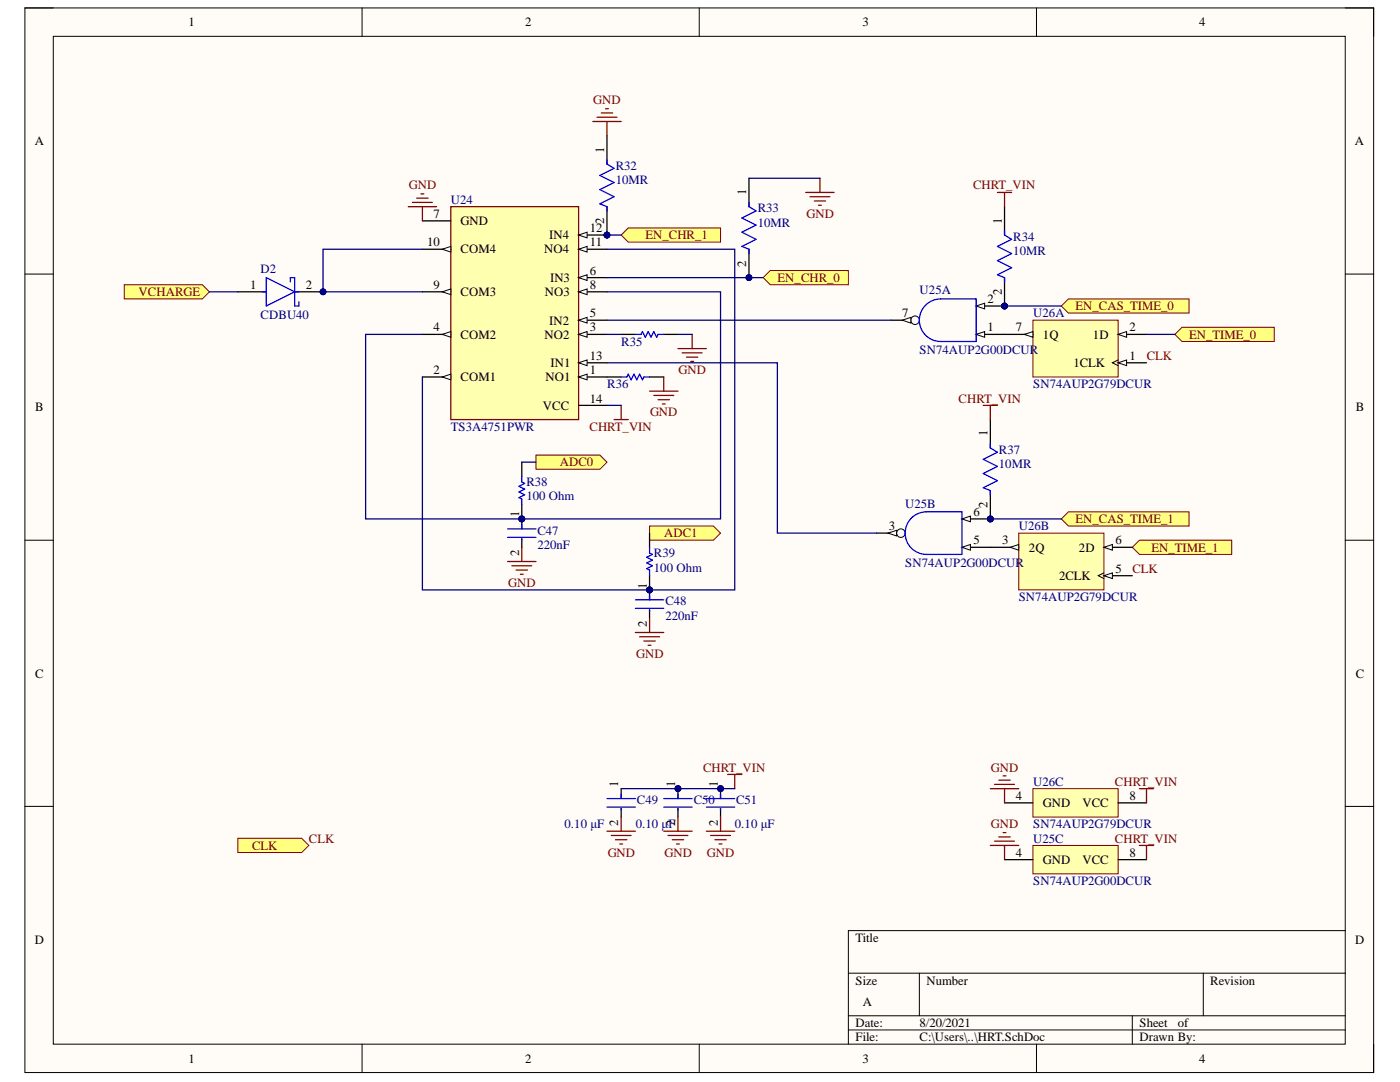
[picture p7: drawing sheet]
<svg xmlns="http://www.w3.org/2000/svg" width="279mm" height="216mm" viewBox="0 0 279 216" stroke-linecap="round" stroke-linejoin="round" font-family="sans-serif">
<defs><g id="words">
<g font-size="2.5">
<text x="37.6" y="5.2">1</text>
<text x="104.8" y="5.2">2</text>
<text x="172.1" y="5.2">3</text>
<text x="239.3" y="5.2">4</text>
<text x="6.9" y="29">A</text>
<text x="270.4" y="29">A</text>
<text x="120.6" y="30.4" transform="rotate(-90 120.6 30.4)">1</text>
<text x="148.9" y="39" transform="rotate(-90 148.9 39)">1</text>
<text x="86.5" y="43.5">7</text>
<text x="91.9" y="44.9">GND</text>
<text x="109.6" y="47.8">IN4</text>
<text x="117.7" y="46.3">12</text>
<text x="120.6" y="44.6" transform="rotate(-90 120.6 44.6)">2</text>
<text x="199.9" y="44.6" transform="rotate(-90 199.9 44.6)">1</text>
<text x="85.3" y="49.1">10</text>
<text x="91.9" y="50.6">COM4</text>
<text x="108.6" y="50.6">NO4</text>
<text x="117.7" y="49.1">11</text>
<text x="148.9" y="53.2" transform="rotate(-90 148.9 53.2)">2</text>
<text x="49.9" y="57.7">1</text>
<text x="61.1" y="57.7">2</text>
<text x="86.5" y="57.7">9</text>
<text x="91.9" y="59.1">COM3</text>
<text x="108.8" y="59.1">NO3</text>
<text x="109.8" y="56.2">IN3</text>
<text x="117.7" y="57.7">8</text>
<text x="117.7" y="54.8">6</text>
<text x="199.9" y="58.8" transform="rotate(-90 199.9 58.8)">2</text>
<text x="109.6" y="64.8">IN2</text>
<text x="117.7" y="63.3">5</text>
<text x="180.1" y="63.3">7</text>
<text x="197.1" y="60.4">2</text>
<text x="86.5" y="66.1">4</text>
<text x="91.9" y="67.6">COM2</text>
<text x="108.7" y="67.6">NO2</text>
<text x="117.7" y="66.1">3</text>
<text x="117.7" y="71.8">13</text>
<text x="197.1" y="66.1">1</text>
<text x="202.7" y="66.1">7</text>
<text x="208.1" y="67.6">1Q</text>
<text x="218.1" y="67.6">1D</text>
<text x="225.4" y="71.8">1</text>
<text x="225.4" y="66.1">2</text>
<text x="86.5" y="74.7">2</text>
<text x="91.9" y="76.1">COM1</text>
<text x="108.8" y="76.1">NO1</text>
<text x="109.9" y="73.2">IN1</text>
<text x="117.7" y="74.7">1</text>
<text x="214.2" y="73.2">1CLK</text>
<text x="7" y="82.1">B</text>
<text x="108.3" y="81.8">VCC</text>
<text x="117.7" y="80.3">14</text>
<text x="270.6" y="82.1">B</text>
<text x="197.1" y="87.1" transform="rotate(-90 197.1 87.1)">1</text>
<text x="197.1" y="101.3" transform="rotate(-90 197.1 101.3)">2</text>
<text x="103.6" y="103.2" transform="rotate(-90 103.6 103.2)">1</text>
<text x="177.4" y="105.8">3</text>
<text x="194.3" y="103">6</text>
<text x="103.6" y="110.9" transform="rotate(-90 103.6 110.9)">2</text>
<text x="194.3" y="108.6">5</text>
<text x="200" y="108.6">3</text>
<text x="205.3" y="110.1">2Q</text>
<text x="215.3" y="110.1">2D</text>
<text x="222.6" y="108.6">6</text>
<text x="129.1" y="117.4" transform="rotate(-90 129.1 117.4)">1</text>
<text x="211.4" y="115.7">2CLK</text>
<text x="222.6" y="114.3">5</text>
<text x="129.1" y="125.1" transform="rotate(-90 129.1 125.1)">2</text>
<text x="7" y="135.2">C</text>
<text x="270.6" y="135.2">C</text>
<text x="123.4" y="157.1" transform="rotate(-90 123.4 157.1)">1</text>
<text x="134.7" y="157.1" transform="rotate(-90 134.7 157.1)">1</text>
<text x="143.3" y="157.1" transform="rotate(-90 143.3 157.1)">1</text>
<text x="202.7" y="159.6">4</text>
<text x="208.1" y="161.1">GND</text>
<text x="216" y="161.1">VCC</text>
<text x="225.4" y="159.6">8</text>
<text x="123.4" y="164.8" transform="rotate(-90 123.4 164.8)">2</text>
<text x="134.7" y="164.8" transform="rotate(-90 134.7 164.8)">2</text>
<text x="143.3" y="164.8" transform="rotate(-90 143.3 164.8)">2</text>
<text x="202.7" y="170.9">4</text>
<text x="208.1" y="172.4">GND</text>
<text x="216" y="172.4">VCC</text>
<text x="225.4" y="170.9">8</text>
<text x="6.9" y="188.3">D</text>
<text x="170.8" y="187.9">Title</text>
<text x="270.5" y="188.3">D</text>
<text x="170.8" y="196.5">Size</text>
<text x="184.9" y="196.5">Number</text>
<text x="241.5" y="196.5">Revision</text>
<text x="172.2" y="200.7">A</text>
<text x="170.8" y="204.9">Date:</text>
<text x="170.8" y="207.8">File:</text>
<text x="183.5" y="204.9">8/20/2021</text>
<text x="183.5" y="207.8">C:\Users\..\HRT.SchDoc</text>
<text x="227.4" y="204.9">Sheet</text>
<text x="227.4" y="207.8">Drawn By:</text>
<text x="235" y="204.9">of</text>
<text x="37.6" y="212">1</text>
<text x="104.8" y="212">2</text>
<text x="172.1" y="212">3</text>
<text x="239.3" y="212">4</text>
</g>
<g font-size="2.5" fill="#800000">
<text x="118.4" y="20.8">GND</text>
<text x="81.6" y="37.8">GND</text>
<text x="194.2" y="37.8">CHRT_VIN</text>
<text x="128.8" y="47.8">EN_CHR_1</text>
<text x="160.9" y="43.5">GND</text>
<text x="27.7" y="59.1">VCHARGE</text>
<text x="155.2" y="56.2">EN_CHR_0</text>
<text x="214.7" y="61.9">EN_CAS_TIME_0</text>
<text x="228.9" y="71.8">CLK</text>
<text x="237.3" y="67.6">EN_TIME_0</text>
<text x="135.4" y="74.7">GND</text>
<text x="129.7" y="83.1">GND</text>
<text x="191.3" y="80.3">CHRT_VIN</text>
<text x="117.6" y="86">CHRT_VIN</text>
<text x="111.7" y="93.1">ADC0</text>
<text x="132.5" y="107.2">ADC1</text>
<text x="214.7" y="104.4">EN_CAS_TIME_1</text>
<text x="229.8" y="110.1">EN_TIME_1</text>
<text x="101.4" y="117.2">GND</text>
<text x="226" y="114.3">CLK</text>
<text x="126.9" y="131.3">GND</text>
<text x="140.3" y="154">CHRT_VIN</text>
<text x="197.7" y="154">GND</text>
<text x="222.5" y="156.8">CHRT_VIN</text>
<text x="197.7" y="165.3">GND</text>
<text x="50.3" y="169.5">CLK</text>
<text x="61.7" y="168.2">CLK</text>
<text x="121.3" y="170.9">GND</text>
<text x="132.6" y="170.9">GND</text>
<text x="141.1" y="170.9">GND</text>
<text x="222.5" y="168.2">CHRT_VIN</text>
</g>
<g font-size="2.5" fill="#000080">
<text x="122.9" y="33.9">R32</text>
<text x="90" y="40.7">U24</text>
<text x="122.9" y="36.7">10MR</text>
<text x="151.2" y="45.2">10MR</text>
<text x="151.2" y="42.4">R33</text>
<text x="202.2" y="50.9">10MR</text>
<text x="202.2" y="48">R34</text>
<text x="52" y="54.5">D2</text>
<text x="183.5" y="58.8">U25A</text>
<text x="52" y="63.6">CDBU40</text>
<text x="206.2" y="63.3">U26A</text>
<text x="124" y="69">R35</text>
<text x="183.5" y="70.7">SN74AUP2G00DCUR</text>
<text x="121.2" y="77.4">R36</text>
<text x="206.2" y="77.4">SN74AUP2G79DCUR</text>
<text x="90" y="86">TS3A4751PWR</text>
<text x="199.3" y="93.3">10MR</text>
<text x="199.3" y="90.5">R37</text>
<text x="105" y="99.8">100 Ohm</text>
<text x="105" y="97.1">R38</text>
<text x="180.7" y="101.3">U25B</text>
<text x="107.2" y="106.7">C47</text>
<text x="203.3" y="105.8">U26B</text>
<text x="107.2" y="109.5">220nF</text>
<text x="130.5" y="111.2">R39</text>
<text x="180.7" y="113.2">SN74AUP2G00DCUR</text>
<text x="130.5" y="114.1">100 Ohm</text>
<text x="203.3" y="120">SN74AUP2G79DCUR</text>
<text x="132.8" y="123.7">220nF</text>
<text x="132.8" y="120.8">C48</text>
<text x="127.1" y="160.5">C49</text>
<text x="138.5" y="160.5">C50</text>
<text x="146.9" y="160.5">C51</text>
<text x="206.2" y="156.8">U26C</text>
<text x="112.7" y="165.3">0.10 μF</text>
<text x="126.9" y="165.3">0.10 μF</text>
<text x="146.7" y="165.3">0.10 μF</text>
<text x="206.2" y="165.3">SN74AUP2G79DCUR</text>
<text x="206.2" y="168.2">U25C</text>
<text x="206.2" y="176.6">SN74AUP2G00DCUR</text>
</g>
</g></defs>
<path d="M5 1.6h269.1v212.4h-269.1z" fill-rule="evenodd" fill="#fffcf8"/>
<path d="M5 1.6h269.1v212.4h-269.1z" fill="none" stroke="#000" stroke-width=".2"/>
<path d="M10.6 7.2h257.9v201.2h-257.9z" fill-rule="evenodd" fill="#fffcf8"/>
<g fill="none" stroke="#000" stroke-width=".2">
<path d="M5 1.6h5.6M10.6 7.2h257.9v201.2h-257.9zM72.3 1.6v5.6M139.5 1.6v5.6M206.9 1.6v5.6M268.5 1.6h5.6v5.6M5 54.7h5.6M268.5 54.7h5.6M5 107.8h5.6M268.5 107.8h5.6M5 160.9h5.6M268.5 160.9h5.6"/>
<path d="M169.3 194.2h99.2M183.5 194.2v8.5M240.1 194.2v8.5M268.5 185.7h-99.2v22.7M72.3 208.4v5.6M139.5 208.4v5.6M169.3 202.7h99.2M169.3 205.5h99.2M206.9 208.4v5.6M226 202.7v5.7M274.1 208.4v5.6"/>
</g>
<path d="M24.8 56.8h15.6l1.4 1.4-1.4 1.4h-15.6z" fill-rule="evenodd" fill="#ffff80"/>
<path d="M24.8 56.8h15.6l1.4 1.4-1.4 1.4h-15.6z" fill="none" stroke="#800000" stroke-width=".2"/>
<path d="M47.5 167.3h12.7l1.4 1.4-1.4 1.4h-12.7z" fill-rule="evenodd" fill="#ffff80"/>
<path d="M47.5 167.3h12.7l1.4 1.4-1.4 1.4h-12.7z" fill="none" stroke="#800000" stroke-width=".2"/>
<path d="M107 90.8h12.7l1.4 1.4-1.4 1.4h-12.7z" fill-rule="evenodd" fill="#ffff80"/>
<path d="M107 90.8h12.7l1.4 1.4-1.4 1.4h-12.7z" fill="none" stroke="#800000" stroke-width=".2"/>
<path d="M234.5 66.7l1.4-1.4h18.4v2.8h-18.4z" fill-rule="evenodd" fill="#ffff80"/>
<path d="M234.5 66.7l1.4-1.4h18.4v2.8h-18.4z" fill="none" stroke="#800000" stroke-width=".2"/>
<path d="M152.3 55.4l1.4-1.4h15.6v2.8h-15.6z" fill-rule="evenodd" fill="#ffff80"/>
<path d="M152.3 55.4l1.4-1.4h15.6v2.8h-15.6z" fill="none" stroke="#800000" stroke-width=".2"/>
<path d="M211.8 61.1l1.4-1.5h24.1v2.9h-24.1z" fill-rule="evenodd" fill="#ffff80"/>
<path d="M211.8 61.1l1.4-1.5h24.1v2.9h-24.1z" fill="none" stroke="#800000" stroke-width=".2"/>
<path d="M129.6 105h12.8l1.4 1.4-1.4 1.4h-12.8z" fill-rule="evenodd" fill="#ffff80"/>
<path d="M129.6 105h12.8l1.4 1.4-1.4 1.4h-12.8z" fill="none" stroke="#800000" stroke-width=".2"/>
<path d="M226 109.2l1.4-1.4h18.4v2.8h-18.4z" fill-rule="evenodd" fill="#ffff80"/>
<path d="M226 109.2l1.4-1.4h18.4v2.8h-18.4z" fill="none" stroke="#800000" stroke-width=".2"/>
<path d="M124 46.9l1.4-1.4h18.4v2.8h-18.4z" fill-rule="evenodd" fill="#ffff80"/>
<path d="M124 46.9l1.4-1.4h18.4v2.8h-18.4z" fill="none" stroke="#800000" stroke-width=".2"/>
<path d="M211.8 103.5l1.4-1.4h24.1v2.9h-24.1z" fill-rule="evenodd" fill="#ffff80"/>
<path d="M211.8 103.5l1.4-1.4h24.1v2.9h-24.1z" fill="none" stroke="#800000" stroke-width=".2"/>
<circle cx="64.5" cy="58.2" r=".57" fill="#000080"/>
<circle cx="64.5" cy="58.2" r=".57" fill="none" stroke="#000080" stroke-width=".2"/>
<path d="M47.5 58.2h5.6M58.8 58.2h5.7" fill="none" stroke="#000" stroke-width=".25"/>
<circle cx="64.5" cy="58.2" r=".57" fill="#000080"/>
<circle cx="64.5" cy="58.2" r=".57" fill="none" stroke="#000080" stroke-width=".2"/>
<path d="M52.3 58.2h.8M53.1 55.4l5.7 2.8-5.7 2.9zM58 56.2v-.8h.8v5.7h.9v-.9M58.8 58.2h.9" fill="none" stroke="#00f" stroke-width=".25"/>
<circle cx="121.1" cy="46.9" r=".57" fill="#000080"/>
<circle cx="121.1" cy="46.9" r=".57" fill="none" stroke="#000080" stroke-width=".2"/>
<path d="M90 41.2h25.5v42.5h-25.5z" fill-rule="evenodd" fill="#ffffb0"/>
<path d="M90 41.2h25.5v42.5h-25.5z" fill="none" stroke="#800000" stroke-width=".25"/>
<path d="M115.5 75.2h5.6M115.5 80.9h5.6" fill="none" stroke="#000" stroke-width=".25"/>
<path d="M115.5 75.2l1.7-.5v1.1z" fill="#f8fcff"/>
<path d="M115.5 75.2l1.7-.5v1.1z" fill="none" stroke="#000" stroke-width=".2"/>
<path d="M115.5 66.7h5.6" fill="none" stroke="#000" stroke-width=".25"/>
<path d="M115.5 66.7l1.7-.5v1.1z" fill="#f8fcff"/>
<path d="M115.5 66.7l1.7-.5v1.1z" fill="none" stroke="#000" stroke-width=".2"/>
<path d="M115.5 58.2h5.6" fill="none" stroke="#000" stroke-width=".25"/>
<path d="M115.5 58.2l1.7-.5v1.1z" fill="#f8fcff"/>
<path d="M115.5 58.2l1.7-.5v1.1z" fill="none" stroke="#000" stroke-width=".2"/>
<path d="M115.5 49.7h5.6" fill="none" stroke="#000" stroke-width=".25"/>
<path d="M115.5 49.7l1.7-.5v1.1z" fill="#f8fcff"/>
<path d="M115.5 49.7l1.7-.5v1.1z" fill="none" stroke="#000" stroke-width=".2"/>
<path d="M84.3 75.2h5.7" fill="none" stroke="#000" stroke-width=".25"/>
<path d="M88.3 75.2l1.7-.5v1.1z" fill="#f8fcff"/>
<path d="M88.3 75.2l1.7-.5v1.1z" fill="none" stroke="#000" stroke-width=".2"/>
<path d="M84.3 66.7h5.7" fill="none" stroke="#000" stroke-width=".25"/>
<path d="M88.3 66.7l1.7-.5v1.1z" fill="#f8fcff"/>
<path d="M88.3 66.7l1.7-.5v1.1z" fill="none" stroke="#000" stroke-width=".2"/>
<path d="M84.3 58.2h5.7" fill="none" stroke="#000" stroke-width=".25"/>
<path d="M88.3 58.2l1.7-.5v1.1z" fill="#f8fcff"/>
<path d="M88.3 58.2l1.7-.5v1.1z" fill="none" stroke="#000" stroke-width=".2"/>
<path d="M84.3 49.7h5.7" fill="none" stroke="#000" stroke-width=".25"/>
<path d="M88.3 49.7l1.7-.5v1.1z" fill="#f8fcff"/>
<path d="M88.3 49.7l1.7-.5v1.1z" fill="none" stroke="#000" stroke-width=".2"/>
<path d="M115.5 72.4h5.6" fill="none" stroke="#000" stroke-width=".25"/>
<path d="M115.5 72.4l1.7-.6v1.2z" fill="#f8fcff"/>
<path d="M115.5 72.4l1.7-.6v1.2z" fill="none" stroke="#000" stroke-width=".2"/>
<path d="M115.5 63.9h5.6" fill="none" stroke="#000" stroke-width=".25"/>
<path d="M115.5 63.9l1.7-.6v1.2z" fill="#f8fcff"/>
<path d="M115.5 63.9l1.7-.6v1.2z" fill="none" stroke="#000" stroke-width=".2"/>
<path d="M115.5 55.4h5.6" fill="none" stroke="#000" stroke-width=".25"/>
<path d="M115.5 55.4l1.7-.6v1.2z" fill="#f8fcff"/>
<path d="M115.5 55.4l1.7-.6v1.2z" fill="none" stroke="#000" stroke-width=".2"/>
<path d="M115.5 46.9h5.6" fill="none" stroke="#000" stroke-width=".25"/>
<path d="M115.5 46.9l1.7-.6v1.2z" fill="#f8fcff"/>
<path d="M115.5 46.9l1.7-.6v1.2z" fill="none" stroke="#000" stroke-width=".2"/>
<circle cx="121.1" cy="46.9" r=".57" fill="#000080"/>
<circle cx="121.1" cy="46.9" r=".57" fill="none" stroke="#000080" stroke-width=".2"/>
<path d="M84.3 44.1h5.7" fill="none" stroke="#000" stroke-width=".25"/>
<circle cx="149.5" cy="55.4" r=".57" fill="#000080"/>
<circle cx="149.5" cy="55.4" r=".57" fill="none" stroke="#000080" stroke-width=".2"/>
<path d="M149.5 35.6v5.6M149.5 49.7v5.7" fill="none" stroke="#000" stroke-width=".25"/>
<circle cx="149.5" cy="55.4" r=".57" fill="#000080"/>
<circle cx="149.5" cy="55.4" r=".57" fill="none" stroke="#000080" stroke-width=".2"/>
<path d="M149.5 40.4v.8l1.4 .9-2.8 1.4 2.8 1.4-2.8 1.4 2.8 1.5-2.8 1.4 1.4 .5v.9" fill="none" stroke="#00f" stroke-width=".25"/>
<path d="M160.8 38.4h5.7M161.7 39.3h3.9M163.6 35.6v2.8M162.5 40.1h2.3M163.4 41h.5" fill="none" stroke="#800000" stroke-width=".25"/>
<circle cx="104.1" cy="103.5" r=".57" fill="#000080"/>
<circle cx="104.1" cy="103.5" r=".57" fill="none" stroke="#000080" stroke-width=".2"/>
<path d="M104.1 103.5v2" fill="none" stroke="#000" stroke-width=".25"/>
<circle cx="104.1" cy="103.5" r=".57" fill="#000080"/>
<circle cx="104.1" cy="103.5" r=".57" fill="none" stroke="#000080" stroke-width=".2"/>
<path d="M104.1 107.5v1.7" fill="none" stroke="#000" stroke-width=".25"/>
<path d="M101.3 105.5h5.7M101.3 107.2h5.7M104.1 104.7v.8M104.1 107.5v.3" fill="none" stroke="#00f" stroke-width=".25"/>
<path d="M101.3 112h5.7M102.2 112.9h3.9M103 113.7h2.3M103.9 114.6h.5M104.1 109.2v2.8" fill="none" stroke="#800000" stroke-width=".25"/>
<circle cx="104.1" cy="103.5" r=".57" fill="#000080"/>
<circle cx="104.1" cy="103.5" r=".57" fill="none" stroke="#000080" stroke-width=".2"/>
<path d="M104.1 92.2v2.8M104.1 100.7v2.8" fill="none" stroke="#000" stroke-width=".25"/>
<circle cx="104.1" cy="103.5" r=".57" fill="#000080"/>
<circle cx="104.1" cy="103.5" r=".57" fill="none" stroke="#000080" stroke-width=".2"/>
<path d="M126.8 66.7h1.1l.3-.5 .6 1.1 .6-1.1 .5 1.1 .6-1.1 .5 1.1 .3-.6h1.2M104.1 95v1.2l.6 .3-1.1 .5 1.1 .6-1.1 .6 1.1 .5-1.1 .6 .5 .3v1.1" fill="none" stroke="#00f" stroke-width=".25"/>
<path d="M124 66.7h2.8M132.5 66.7h2.8" fill="none" stroke="#000" stroke-width=".25"/>
<path d="M135.3 69.6h5.7M136.2 70.4h3.9M137 71.3h2.3M137.9 72.1h.5M138.1 66.7v2.9" fill="none" stroke="#800000" stroke-width=".25"/>
<path d="M206.1 63.9h17v11.3h-17z" fill-rule="evenodd" fill="#ffffb0"/>
<path d="M206.1 63.9h17v11.3h-17z" fill="none" stroke="#800000" stroke-width=".2"/>
<path d="M223.1 72.4h5.7" fill="none" stroke="#000" stroke-width=".25"/>
<path d="M223.1 72.4l1.7-.6v1.2z" fill="#f8fcff"/>
<path d="M223.1 72.4l1.7-.6v1.2zM223.1 71.8l-1.1 .6 1.1 .6" fill="none" stroke="#000" stroke-width=".2"/>
<path d="M223.1 66.7h5.7" fill="none" stroke="#000" stroke-width=".25"/>
<path d="M223.1 66.7l1.7-.5v1.1z" fill="#f8fcff"/>
<path d="M223.1 66.7l1.7-.5v1.1z" fill="none" stroke="#000" stroke-width=".2"/>
<path d="M200.5 66.7h5.6" fill="none" stroke="#000" stroke-width=".25"/>
<path d="M204.4 66.7l1.7-.5v1.1z" fill="#f8fcff"/>
<path d="M204.4 66.7l1.7-.5v1.1z" fill="none" stroke="#000" stroke-width=".2"/>
<path d="M203.3 106.4h17v11.3h-17z" fill-rule="evenodd" fill="#ffffb0"/>
<path d="M203.3 106.4h17v11.3h-17z" fill="none" stroke="#800000" stroke-width=".2"/>
<path d="M197.6 109.2h5.7" fill="none" stroke="#000" stroke-width=".25"/>
<path d="M201.6 109.2l1.7-.5v1.1z" fill="#f8fcff"/>
<path d="M201.6 109.2l1.7-.5v1.1z" fill="none" stroke="#000" stroke-width=".2"/>
<path d="M220.3 114.9h5.7" fill="none" stroke="#000" stroke-width=".25"/>
<path d="M220.3 114.9l1.7-.6v1.1z" fill="#f8fcff"/>
<path d="M220.3 114.9l1.7-.6v1.1zM220.3 114.3l-1.1 .6 1.1 .5" fill="none" stroke="#000" stroke-width=".2"/>
<path d="M220.3 109.2h5.7" fill="none" stroke="#000" stroke-width=".25"/>
<path d="M220.3 109.2l1.7-.5v1.1z" fill="#f8fcff"/>
<path d="M220.3 109.2l1.7-.5v1.1z" fill="none" stroke="#000" stroke-width=".2"/>
<path d="M206.1 157.4h17v5.6h-17z" fill-rule="evenodd" fill="#ffffb0"/>
<path d="M206.1 157.4h17v5.6h-17z" fill="none" stroke="#800000" stroke-width=".2"/>
<path d="M200.5 160.2h5.6M223.1 160.2h5.7" fill="none" stroke="#000" stroke-width=".25"/>
<circle cx="200.5" cy="61.1" r=".57" fill="#000080"/>
<circle cx="200.5" cy="61.1" r=".57" fill="none" stroke="#000080" stroke-width=".2"/>
<path d="M177.8 63.9h5.7" fill="none" stroke="#000" stroke-width=".25"/>
<circle cx="182.6" cy="63.9" r=".85" fill="#f8fcff"/>
<circle cx="182.6" cy="63.9" r=".85" fill="none" stroke="#000" stroke-width=".2"/>
<path d="M180.1 63.9l1.7-.6v1.2z" fill="#f8fcff"/>
<path d="M180.1 63.9l1.7-.6v1.2z" fill="none" stroke="#000" stroke-width=".2"/>
<path d="M194.8 66.7h5.7" fill="none" stroke="#000" stroke-width=".25"/>
<path d="M194.8 66.7l1.7-.5v1.1z" fill="#f8fcff"/>
<path d="M194.8 66.7l1.7-.5v1.1z" fill="none" stroke="#000" stroke-width=".2"/>
<path d="M194.8 61.1h5.7" fill="none" stroke="#000" stroke-width=".25"/>
<path d="M194.8 61.1l1.7-.6v1.1z" fill="#f8fcff"/>
<path d="M194.8 61.1l1.7-.6v1.1z" fill="none" stroke="#000" stroke-width=".2"/>
<circle cx="200.5" cy="61.1" r=".57" fill="#000080"/>
<circle cx="200.5" cy="61.1" r=".57" fill="none" stroke="#000080" stroke-width=".2"/>
<path d="M184.5 61.2a4.2 4.2 0 0 1 3.2-1.6h7.1v8.5h-7.1a4.2 4.2 0 0 1-3.8-2.4 4.2 4.2 0 0 1 .6-4.5z" fill="none" stroke="#00f" stroke-width=".25"/>
<circle cx="197.6" cy="103.6" r=".57" fill="#000080"/>
<circle cx="197.6" cy="103.6" r=".57" fill="none" stroke="#000080" stroke-width=".2"/>
<path d="M175 106.4h5.6" fill="none" stroke="#000" stroke-width=".25"/>
<circle cx="179.8" cy="106.4" r=".85" fill="#f8fcff"/>
<circle cx="179.8" cy="106.4" r=".85" fill="none" stroke="#000" stroke-width=".2"/>
<path d="M177.2 106.4l1.7-.6v1.1z" fill="#f8fcff"/>
<path d="M177.2 106.4l1.7-.6v1.1z" fill="none" stroke="#000" stroke-width=".2"/>
<path d="M192 109.2h5.6" fill="none" stroke="#000" stroke-width=".25"/>
<path d="M192 109.2l1.7-.5v1.1z" fill="#f8fcff"/>
<path d="M192 109.2l1.7-.5v1.1z" fill="none" stroke="#000" stroke-width=".2"/>
<path d="M192 103.5h5.6" fill="none" stroke="#000" stroke-width=".25"/>
<path d="M192 103.5l1.7-.5v1.1z" fill="#f8fcff"/>
<path d="M192 103.5l1.7-.5v1.1z" fill="none" stroke="#000" stroke-width=".2"/>
<circle cx="197.6" cy="103.6" r=".57" fill="#000080"/>
<circle cx="197.6" cy="103.6" r=".57" fill="none" stroke="#000080" stroke-width=".2"/>
<path d="M181.6 103.6a4.2 4.2 0 0 1 3.3-1.5h7.1v8.5h-7.1a4.2 4.2 0 0 1-3.9-2.4 4.2 4.2 0 0 1 .6-4.6z" fill="none" stroke="#00f" stroke-width=".25"/>
<path d="M206.1 168.7h17v5.7h-17z" fill-rule="evenodd" fill="#ffffb0"/>
<path d="M206.1 168.7h17v5.7h-17z" fill="none" stroke="#800000" stroke-width=".2"/>
<path d="M200.5 171.5h5.6M223.1 171.5h5.7" fill="none" stroke="#000" stroke-width=".25"/>
<circle cx="200.5" cy="61.1" r=".57" fill="#000080"/>
<circle cx="200.5" cy="61.1" r=".57" fill="none" stroke="#000080" stroke-width=".2"/>
<path d="M200.5 41.2v5.7M200.5 55.4v5.7" fill="none" stroke="#000" stroke-width=".25"/>
<circle cx="200.5" cy="61.1" r=".57" fill="#000080"/>
<circle cx="200.5" cy="61.1" r=".57" fill="none" stroke="#000080" stroke-width=".2"/>
<path d="M200.5 46.1v.8l1.4 .9-2.8 1.4 2.8 1.4-2.8 1.4 2.8 1.4-2.8 1.4 1.4 .6v.9" fill="none" stroke="#00f" stroke-width=".25"/>
<path d="M199.1 38.4h2.8M200.5 38.4v2.8" fill="none" stroke="#800000" stroke-width=".25"/>
<circle cx="121.1" cy="46.9" r=".57" fill="#000080"/>
<circle cx="121.1" cy="46.9" r=".57" fill="none" stroke="#000080" stroke-width=".2"/>
<path d="M121.1 27.1v5.6M121.1 41.2v5.7" fill="none" stroke="#000" stroke-width=".25"/>
<circle cx="121.1" cy="46.9" r=".57" fill="#000080"/>
<circle cx="121.1" cy="46.9" r=".57" fill="none" stroke="#000080" stroke-width=".2"/>
<path d="M121.1 31.9v.8l1.4 .9-2.8 1.4 2.8 1.4-2.8 1.4 2.8 1.5-2.8 1.4 1.4 .5v.9" fill="none" stroke="#00f" stroke-width=".25"/>
<path d="M118.3 24.2h5.7M119.2 23.4h3.9M120 22.5h2.3M120.9 21.7h.5M121.1 24.2v2.9" fill="none" stroke="#800000" stroke-width=".25"/>
<circle cx="129.6" cy="117.7" r=".57" fill="#000080"/>
<circle cx="129.6" cy="117.7" r=".57" fill="none" stroke="#000080" stroke-width=".2"/>
<path d="M129.6 117.7v2" fill="none" stroke="#000" stroke-width=".25"/>
<circle cx="129.6" cy="117.7" r=".57" fill="#000080"/>
<circle cx="129.6" cy="117.7" r=".57" fill="none" stroke="#000080" stroke-width=".2"/>
<path d="M129.6 121.7v1.7" fill="none" stroke="#000" stroke-width=".25"/>
<path d="M126.8 119.7h5.7M129.6 118.8v.9M126.8 121.4h5.7M129.6 121.7v.3" fill="none" stroke="#00f" stroke-width=".25"/>
<circle cx="129.6" cy="117.7" r=".57" fill="#000080"/>
<circle cx="129.6" cy="117.7" r=".57" fill="none" stroke="#000080" stroke-width=".2"/>
<path d="M129.6 106.4v2.8M129.6 114.9v2.8" fill="none" stroke="#000" stroke-width=".25"/>
<circle cx="129.6" cy="117.7" r=".57" fill="#000080"/>
<circle cx="129.6" cy="117.7" r=".57" fill="none" stroke="#000080" stroke-width=".2"/>
<path d="M124 75.2h1.1l.3-.5 .6 1.1 .5-1.1 .6 1.1 .6-1.1 .5 1.1 .3-.6h1.1M129.6 109.2v1.1l.6 .3-1.1 .6 1.1 .6-1.1 .5 1.1 .6-1.1 .6 .5 .2v1.2" fill="none" stroke="#00f" stroke-width=".25"/>
<path d="M129.6 78.1h5.7M130.5 78.9h4M131.3 79.8h2.3M132.5 75.2v2.9M132.2 80.6h.6M126.8 126.2h5.7M127.7 127.1h3.9M128.5 127.9h2.3M129.4 128.8h.5M129.6 123.4v2.8" fill="none" stroke="#800000" stroke-width=".25"/>
<path d="M121.1 75.2h2.9M129.6 75.2h2.9" fill="none" stroke="#000" stroke-width=".25"/>
<circle cx="197.6" cy="103.6" r=".57" fill="#000080"/>
<circle cx="197.6" cy="103.6" r=".57" fill="none" stroke="#000080" stroke-width=".2"/>
<path d="M197.6 83.7v5.7M197.6 97.9v5.6" fill="none" stroke="#000" stroke-width=".25"/>
<circle cx="197.6" cy="103.6" r=".57" fill="#000080"/>
<circle cx="197.6" cy="103.6" r=".57" fill="none" stroke="#000080" stroke-width=".2"/>
<path d="M197.6 88.5v.9l1.5 .8-2.9 1.5 2.9 1.4-2.9 1.4 2.9 1.4-2.9 1.4 1.4 .6v.8M121.1 159.3h5.7M124 158.5v.8M121.1 161h5.7M124 161.3v.3" fill="none" stroke="#00f" stroke-width=".25"/>
<g fill="none" stroke="#800000" stroke-width=".25">
<path d="M83.2 39.5h2.2M84 38.7h.6M81.5 41.2h5.6M82.3 40.4h4M84.3 41.2v2.9M122.5 83.7h2.9M124 80.9v2.8M196.2 80.9h2.9M197.6 80.9v2.8M145.2 154.5h2.9M146.6 154.5v2.9M197.6 157.4h5.7"/>
<path d="M198.5 156.5h4M199.3 155.7h2.3M200.2 154.8h.6M200.5 157.4v2.8M227.4 157.4h2.8M228.8 157.4v2.8M197.6 168.7h5.7M198.5 167.8h4M199.3 167h2.3M200.2 166.1h.6M200.5 168.7v2.8M227.4 168.7h2.8"/>
<path d="M228.8 168.7v2.8"/>
</g>
<path d="M124 157.4v1.9M124 161.3v1.7" fill="none" stroke="#000" stroke-width=".25"/>
<circle cx="135.3" cy="157.4" r=".57" fill="#000080"/>
<circle cx="135.3" cy="157.4" r=".57" fill="none" stroke="#000080" stroke-width=".2"/>
<path d="M135.3 157.4v1.9" fill="none" stroke="#000" stroke-width=".25"/>
<circle cx="135.3" cy="157.4" r=".57" fill="#000080"/>
<circle cx="135.3" cy="157.4" r=".57" fill="none" stroke="#000080" stroke-width=".2"/>
<path d="M135.3 161.3v1.7" fill="none" stroke="#000" stroke-width=".25"/>
<path d="M132.5 159.3h5.6M135.3 158.5v.8M132.5 161h5.6M135.3 161.3v.3" fill="none" stroke="#00f" stroke-width=".25"/>
<circle cx="143.8" cy="157.4" r=".57" fill="#000080"/>
<circle cx="143.8" cy="157.4" r=".57" fill="none" stroke="#000080" stroke-width=".2"/>
<path d="M143.8 157.4v1.9" fill="none" stroke="#000" stroke-width=".25"/>
<circle cx="143.8" cy="157.4" r=".57" fill="#000080"/>
<circle cx="143.8" cy="157.4" r=".57" fill="none" stroke="#000080" stroke-width=".2"/>
<path d="M143.8 161.3v1.7" fill="none" stroke="#000" stroke-width=".25"/>
<path d="M141 159.3h5.6M143.8 158.5v.8M141 161h5.6M143.8 161.3v.3" fill="none" stroke="#00f" stroke-width=".25"/>
<g fill="none" stroke="#800000" stroke-width=".25">
<path d="M121.1 165.9h5.7M122 166.7h4M122.8 167.6h2.3M123.7 168.4h.6M124 163v2.9M132.5 165.9h5.6M133.3 166.7h4M134.2 167.6h2.2M135 168.4h.6M135.3 163v2.9M141 165.9h5.6M141.8 166.7h4"/>
<path d="M142.7 167.6h2.2M143.5 168.4h.6M143.8 163v2.9"/>
</g>
<path d="M41.8 58.2h5.7M121.1 58.2h22.7v45.3h-70.8v-36.8h11.3" fill="none" stroke="#000080" stroke-width=".25"/>
<circle cx="104.1" cy="103.5" r=".57" fill="#000080"/>
<circle cx="104.1" cy="103.5" r=".57" fill="none" stroke="#000080" stroke-width=".2"/>
<path d="M121.1 55.4h31.2" fill="none" stroke="#000080" stroke-width=".25"/>
<circle cx="149.5" cy="55.4" r=".57" fill="#000080"/>
<circle cx="149.5" cy="55.4" r=".57" fill="none" stroke="#000080" stroke-width=".2"/>
<path d="M149.5 35.6h14.1M200.5 61.1h11.3M228.8 66.7h5.7M104.1 92.2h2.9" fill="none" stroke="#000080" stroke-width=".25"/>
<circle cx="200.5" cy="61.1" r=".57" fill="#000080"/>
<circle cx="200.5" cy="61.1" r=".57" fill="none" stroke="#000080" stroke-width=".2"/>
<path d="M84.3 49.7h-19.8v8.5h19.8M121.1 63.9h56.7" fill="none" stroke="#000080" stroke-width=".25"/>
<circle cx="64.5" cy="58.2" r=".57" fill="#000080"/>
<circle cx="64.5" cy="58.2" r=".57" fill="none" stroke="#000080" stroke-width=".2"/>
<path d="M121.1 46.9h2.9" fill="none" stroke="#000080" stroke-width=".25"/>
<circle cx="121.1" cy="46.9" r=".57" fill="#000080"/>
<circle cx="121.1" cy="46.9" r=".57" fill="none" stroke="#000080" stroke-width=".2"/>
<path d="M121.1 49.7h25.5v68h-62.3v-42.5M121.1 66.7h2.9M135.3 66.7h2.8" fill="none" stroke="#000080" stroke-width=".25"/>
<circle cx="129.6" cy="117.7" r=".57" fill="#000080"/>
<circle cx="129.6" cy="117.7" r=".57" fill="none" stroke="#000080" stroke-width=".2"/>
<path d="M197.6 103.5h14.2" fill="none" stroke="#000080" stroke-width=".25"/>
<circle cx="197.6" cy="103.6" r=".57" fill="#000080"/>
<circle cx="197.6" cy="103.6" r=".57" fill="none" stroke="#000080" stroke-width=".2"/>
<path d="M121.1 72.4h34v34h19.9M124 157.4h22.6" fill="none" stroke="#000080" stroke-width=".25"/>
<circle cx="135.3" cy="157.4" r=".57" fill="#000080"/>
<circle cx="135.3" cy="157.4" r=".57" fill="none" stroke="#000080" stroke-width=".2"/>
<circle cx="143.8" cy="157.4" r=".57" fill="#000080"/>
<circle cx="143.8" cy="157.4" r=".57" fill="none" stroke="#000080" stroke-width=".2"/>
<path d="M121.1 80.9h2.9" fill="none" stroke="#000080" stroke-width=".25"/>
<use href="#words"/>
</svg>
